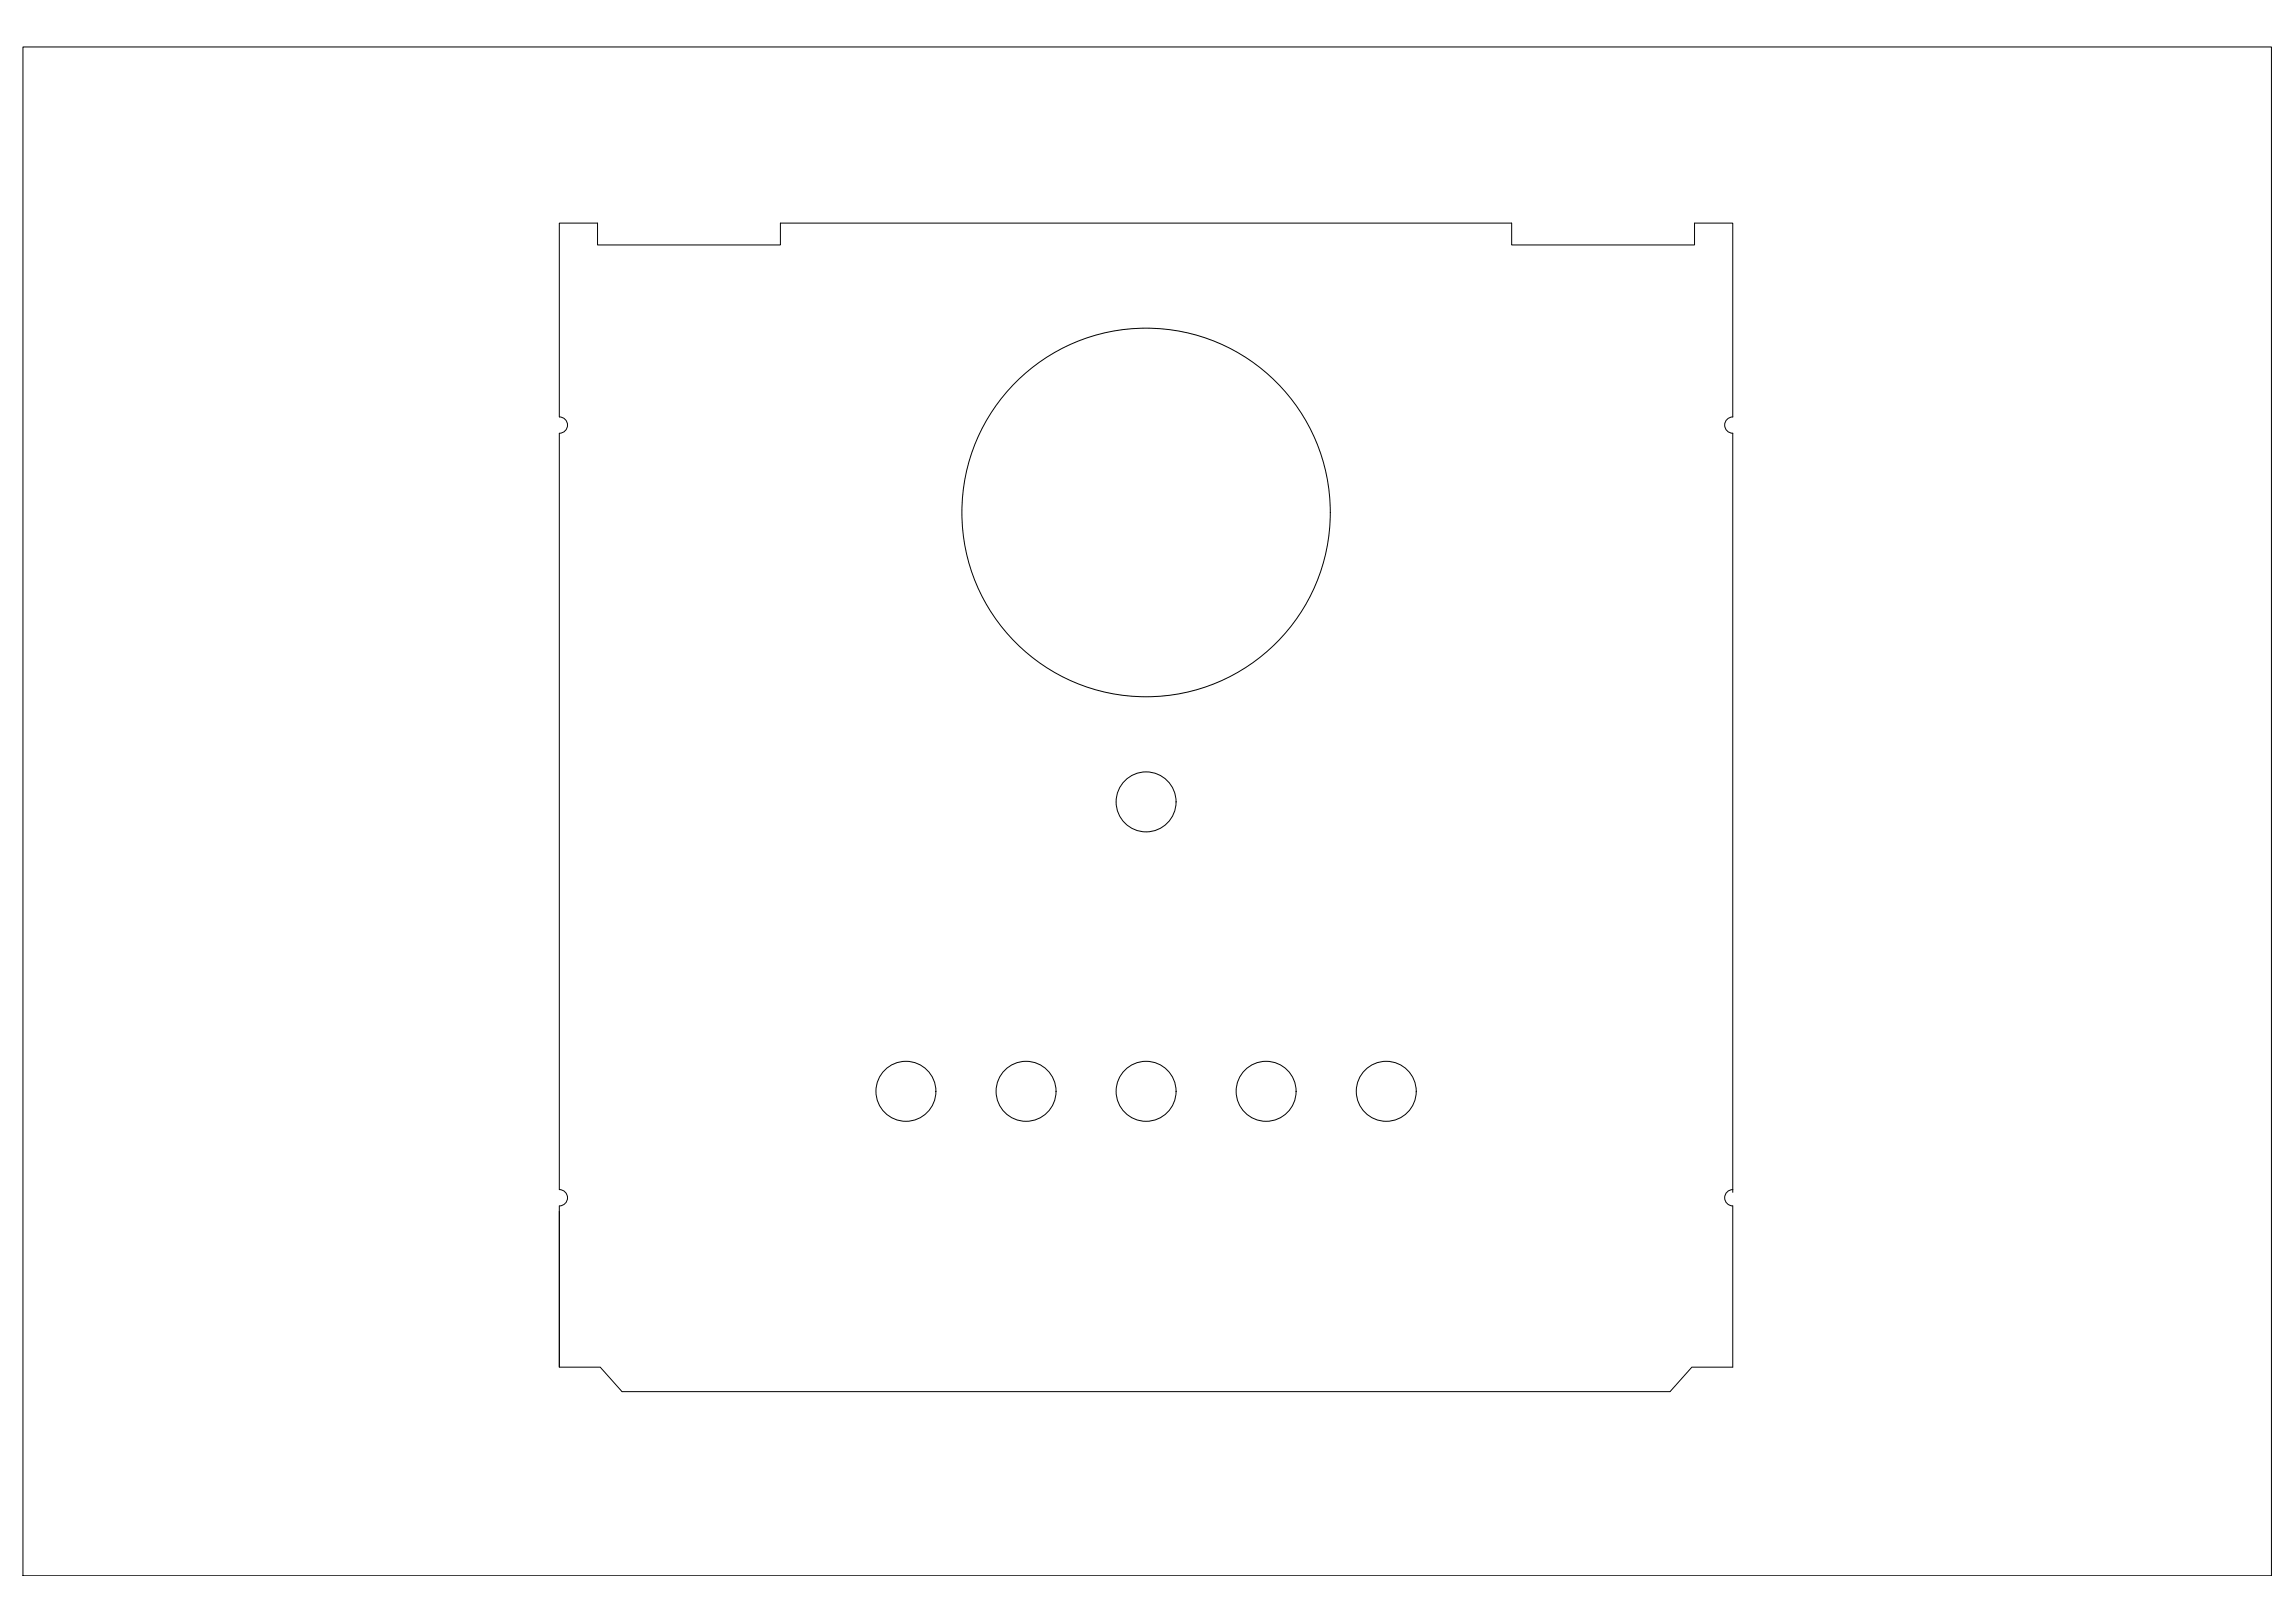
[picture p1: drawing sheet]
<svg xmlns="http://www.w3.org/2000/svg" width="841mm" height="594mm" viewBox="0 0 841 594" stroke-linecap="round" stroke-linejoin="round" font-family="sans-serif">
<!-- layer: 0 -->
<g fill="none" stroke="#000" stroke-width=".37">
<path d="M8.4 17.2h824v559.9h-824zM635 436.7v-278a2.98 2.98 0 0 1-3-3 2.98 2.98 0 0 1 3-3v-71h-14v8h-67v-8h-268v8h-67v-8h-14v71a2.98 2.98 0 0 1 3 3 2.98 2.98 0 0 1-3 3v277a2.98 2.98 0 0 1 3 3 2.98 2.98 0 0 1-3 3M635 435.7a2.98 2.98 0 0 0-3 3 2.98 2.98 0 0 0 3 3M205 441.7v59h14.9l8.1 9h384l8-9h15v-59M205 443.7v57"/>
<circle cx="420" cy="187.7" r="67.5"/>
<circle cx="420" cy="293.7" r="11"/>
<circle cx="332" cy="399.7" r="11"/>
<circle cx="376" cy="399.7" r="11"/>
<circle cx="420" cy="399.7" r="11"/>
<circle cx="464" cy="399.7" r="11"/>
<circle cx="508" cy="399.7" r="11"/>
</g>
</svg>
